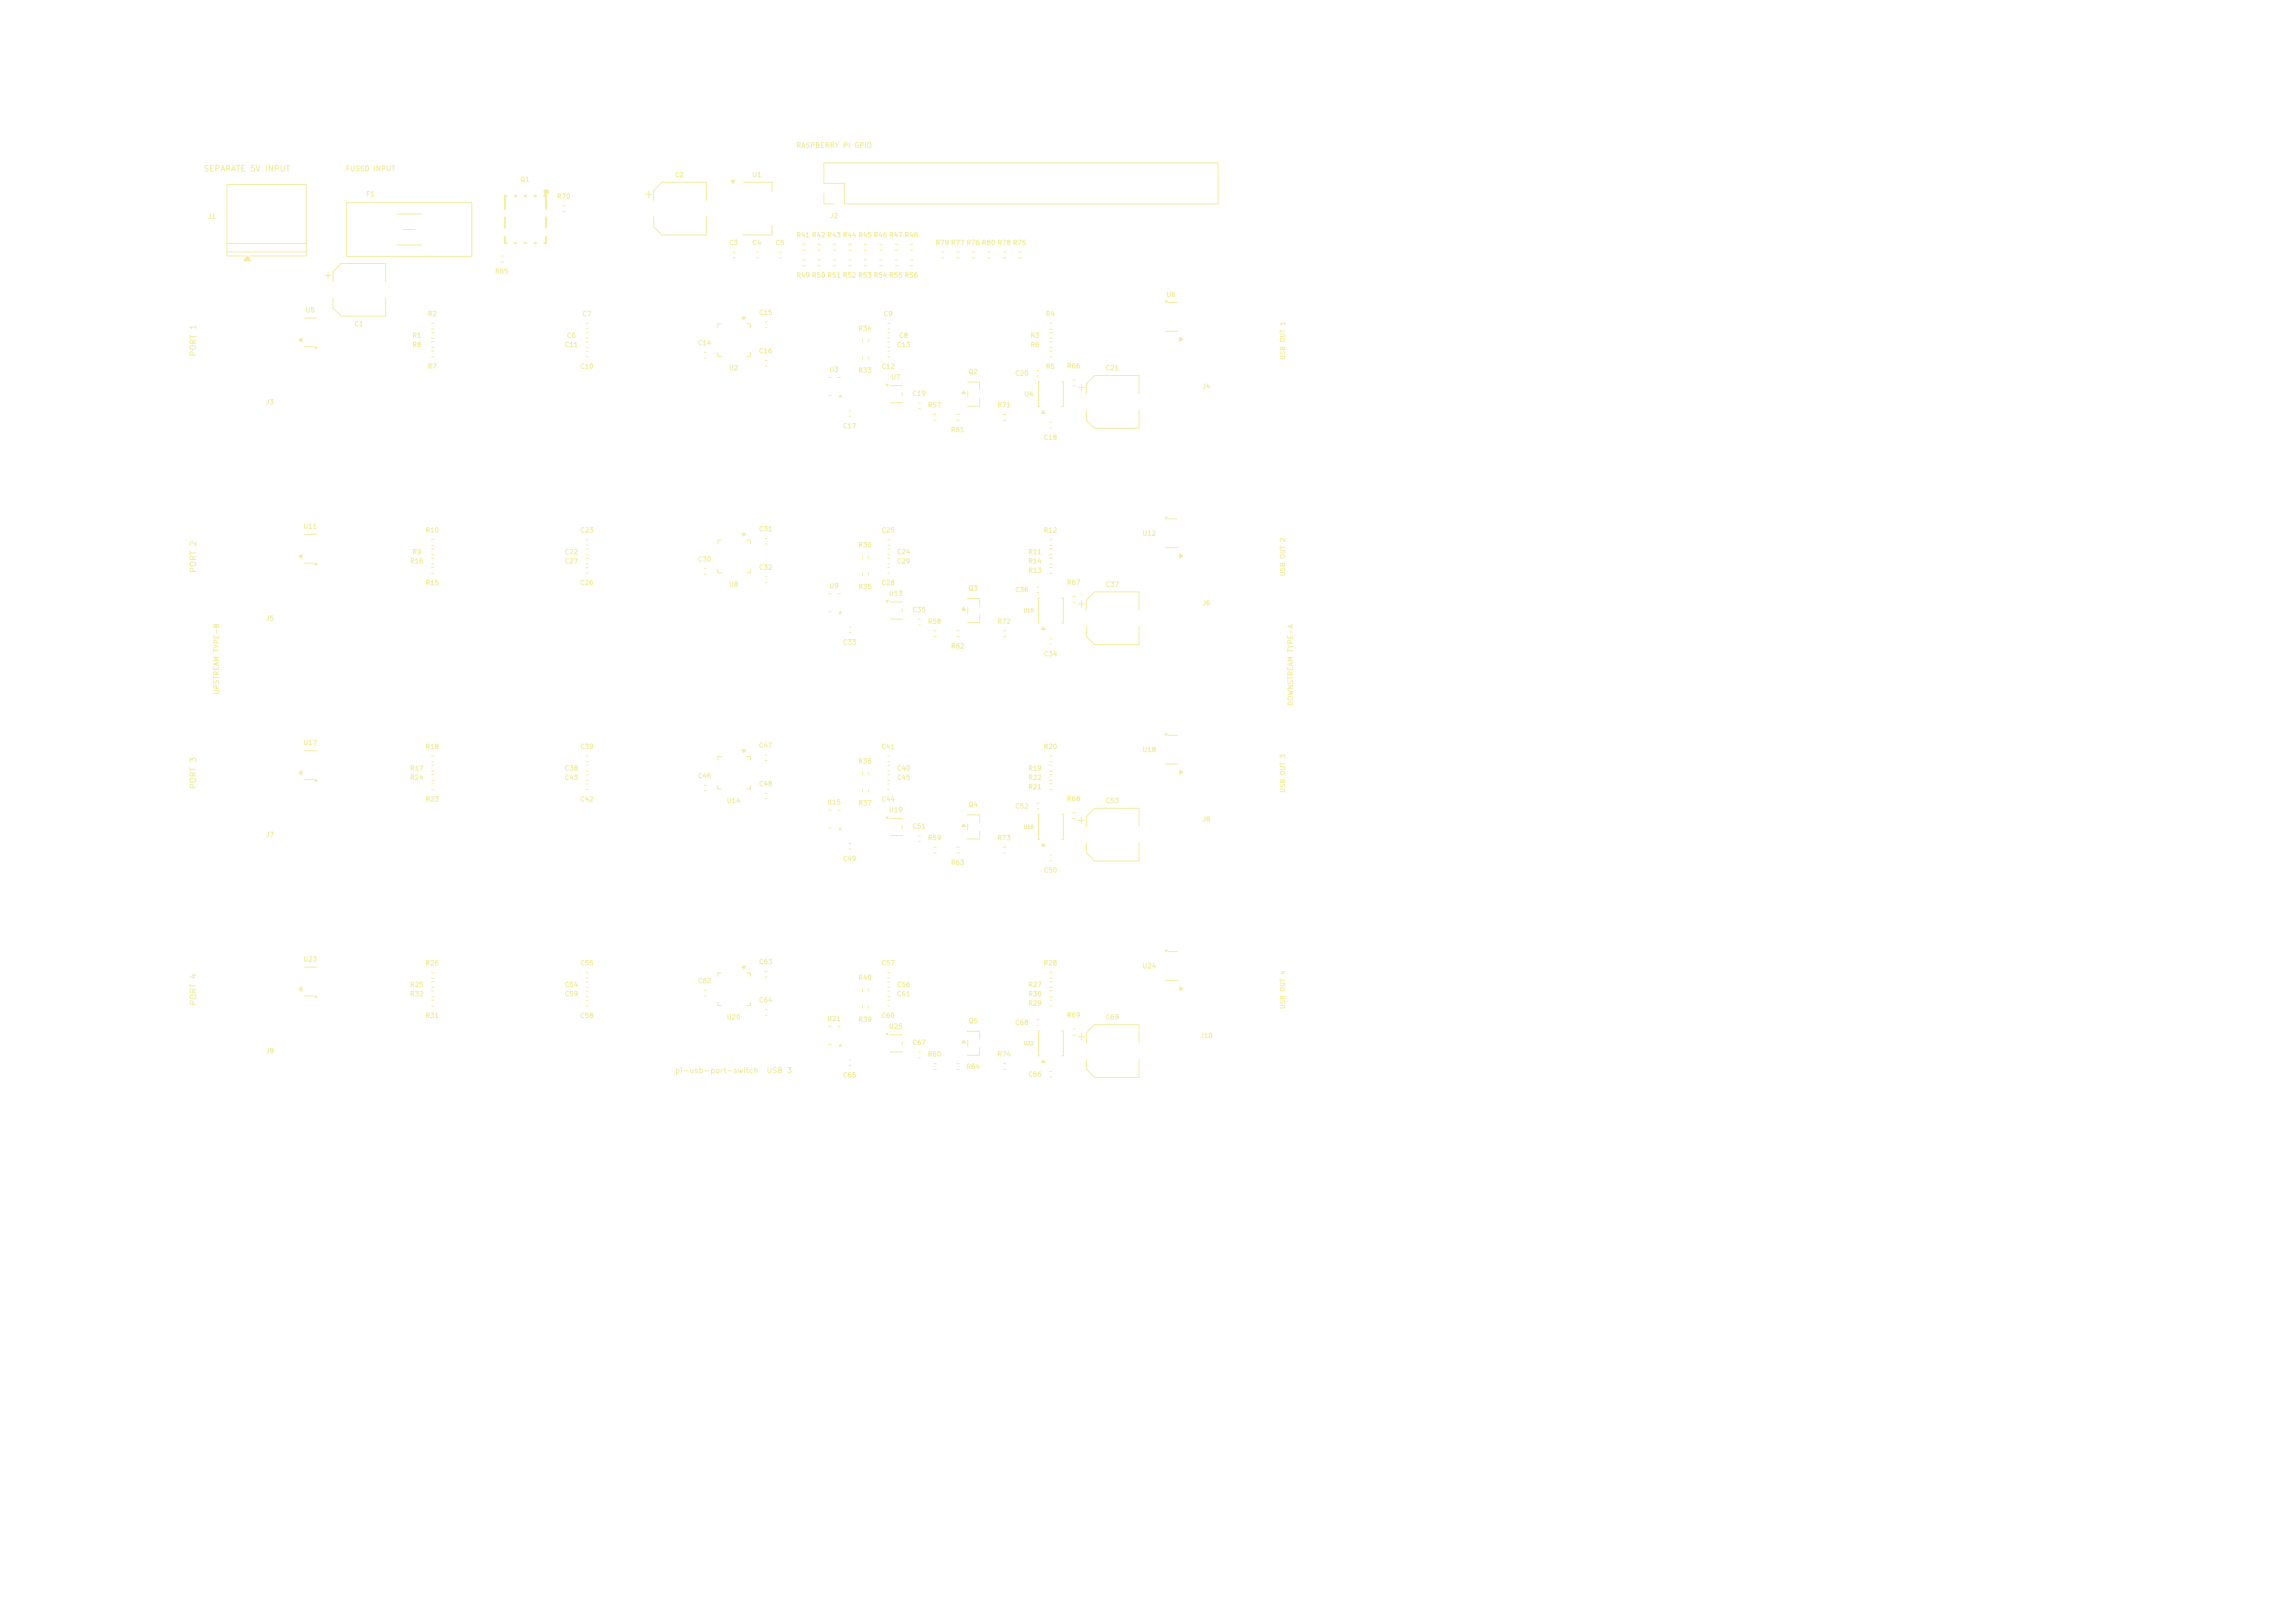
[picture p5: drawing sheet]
<svg xmlns="http://www.w3.org/2000/svg" width="297mm" height="210mm" viewBox="0 0 297 210" stroke-linecap="round" stroke-linejoin="round" font-family="sans-serif">
<defs><g id="words">
<g font-size=".8" fill="#f2eda1">
<text x="26.3" y="22.4">SEPARATE 5V INPUT</text>
<text x="25.6" y="46.2" transform="rotate(-90 25.6 46.2)">PORT 1</text>
<text x="25.6" y="74.2" transform="rotate(-90 25.6 74.2)">PORT 2</text>
<text x="25.6" y="102.2" transform="rotate(-90 25.6 102.2)">PORT 3</text>
<text x="25.6" y="130.2" transform="rotate(-90 25.6 130.2)">PORT 4</text>
</g>
<g font-size=".7" fill="#f2eda1">
<text x="44.7" y="22.3">FUSED INPUT</text>
<text x="103" y="19.3">RASPBERRY PI GPIO</text>
<text x="28.5" y="89.9" transform="rotate(-90 28.5 89.9)">UPSTREAM TYPE-B</text>
<text x="167.5" y="91.4" transform="rotate(-90 167.5 91.4)">DOWNSTREAM TYPE-A</text>
<text x="87.3" y="139">pi-usb-port-switch</text>
<text x="99.1" y="139">USB 3</text>
</g>
<g font-size=".6" fill="#f2eda1">
<text x="67.3" y="23.7">Q1</text>
<text x="87.3" y="23.1">C2</text>
<text x="97.3" y="23.1">U1</text>
<text x="26.9" y="28.5">J1</text>
<text x="47.3" y="25.6">F1</text>
<text x="72" y="25.9">R70</text>
<text x="107.4" y="28.4">J2</text>
<text x="64" y="35.6">R65</text>
<text x="94.3" y="31.9">C3</text>
<text x="97.3" y="31.9">C4</text>
<text x="100.3" y="31.9">C5</text>
<text x="103" y="30.9">R41 R42 R43 R44 R45 R46 R47 R48</text>
<text x="121" y="31.9">R79 R77 R76 R80 R78 R75</text>
<text x="39.5" y="40.6">U5</text>
<text x="55.3" y="41.1">R2</text>
<text x="75.3" y="41.1">C7</text>
<text x="98.2" y="40.9">C15</text>
<text x="103" y="36.1">R49 R50 R51 R52 R53 R54 R55 R56</text>
<text x="114.3" y="41.1">C9</text>
<text x="135.3" y="41.1">R4</text>
<text x="150.9" y="38.6">U6</text>
<text x="45.8" y="42.4">C1</text>
<text x="53.3" y="45.1">R8</text>
<text x="53.3" y="43.9">R1</text>
<text x="55.3" y="47.9">R7</text>
<text x="73" y="45.1">C11</text>
<text x="73.3" y="43.9">C6</text>
<text x="75" y="47.9">C10</text>
<text x="90.3" y="44.8">C14</text>
<text x="98.2" y="45.9">C16</text>
<text x="111" y="42.9">R34</text>
<text x="114" y="47.9">C12</text>
<text x="116" y="45.1">C13</text>
<text x="116.3" y="43.9">C8</text>
<text x="133.3" y="43.9">R3</text>
<text x="133.3" y="45.1">R6</text>
<text x="135.3" y="47.9">R5</text>
<text x="138" y="47.8">R66</text>
<text x="166.5" y="46.6" transform="rotate(-90 166.5 46.6)">USB OUT 1</text>
<text x="34.4" y="52.5">J3</text>
<text x="94.3" y="48.1">U2</text>
<text x="107.3" y="48.3">U3</text>
<text x="111" y="48.4">R33</text>
<text x="115.3" y="49.3">U7</text>
<text x="118" y="51.4">C19</text>
<text x="120" y="52.9">R57</text>
<text x="125.3" y="48.6">Q2</text>
<text x="129" y="52.9">R71</text>
<text x="131.3" y="48.8">C20</text>
<text x="132.5" y="51.5">U4</text>
<text x="143" y="48.1">C21</text>
<text x="155.6" y="50.5">J4</text>
<text x="109" y="55.6">C17</text>
<text x="123" y="56.1">R61</text>
<text x="135" y="57.1">C18</text>
<text x="39.2" y="68.6">U11</text>
<text x="53.3" y="71.9">R9</text>
<text x="55" y="69.1">R10</text>
<text x="73" y="71.9">C22</text>
<text x="75" y="69.1">C23</text>
<text x="98.2" y="68.9">C31</text>
<text x="111" y="70.9">R36</text>
<text x="114" y="69.1">C25</text>
<text x="116" y="71.9">C24</text>
<text x="133" y="71.9">R11</text>
<text x="135" y="69.1">R12</text>
<text x="147.8" y="69.5">U12</text>
<text x="53" y="73.1">R16</text>
<text x="55" y="75.9">R15</text>
<text x="73" y="73.1">C27</text>
<text x="75" y="75.9">C26</text>
<text x="90.3" y="72.8">C30</text>
<text x="94.3" y="76.1">U8</text>
<text x="98.2" y="73.9">C32</text>
<text x="107.3" y="76.3">U9</text>
<text x="111" y="76.4">R35</text>
<text x="114" y="75.9">C28</text>
<text x="115" y="77.3">U13</text>
<text x="116" y="73.1">C29</text>
<text x="125.3" y="76.6">Q3</text>
<text x="131.3" y="76.8">C36</text>
<text x="133" y="74.3">R13</text>
<text x="133" y="73.1">R14</text>
<text x="138" y="75.8">R67</text>
<text x="143" y="76.1">C37</text>
<text x="166.5" y="74.6" transform="rotate(-90 166.5 74.6)">USB OUT 2</text>
<text x="34.4" y="80.5">J5</text>
<text x="109" y="83.6">C33</text>
<text x="118" y="79.4">C35</text>
<text x="120" y="80.9">R58</text>
<text x="129" y="80.9">R72</text>
<text x="155.6" y="78.5">J6</text>
<text x="123" y="84.1">R62</text>
<text x="135" y="85.1">C34</text>
<text x="39.2" y="96.6">U17</text>
<text x="53" y="99.9">R17</text>
<text x="53" y="101.1">R24</text>
<text x="55" y="97.1">R18</text>
<text x="73" y="99.9">C38</text>
<text x="73" y="101.1">C43</text>
<text x="75" y="97.1">C39</text>
<text x="90.3" y="100.8">C46</text>
<text x="98.2" y="101.9">C48</text>
<text x="98.2" y="96.9">C47</text>
<text x="111" y="98.9">R38</text>
<text x="114" y="97.1">C41</text>
<text x="116" y="99.9">C40</text>
<text x="116" y="101.1">C45</text>
<text x="133" y="101.1">R22</text>
<text x="133" y="99.9">R19</text>
<text x="135" y="97.1">R20</text>
<text x="147.8" y="97.5">U18</text>
<text x="55" y="103.9">R23</text>
<text x="75" y="103.9">C42</text>
<text x="94" y="104.1">U14</text>
<text x="107" y="104.3">U15</text>
<text x="111" y="104.4">R37</text>
<text x="114" y="103.9">C44</text>
<text x="115" y="105.3">U19</text>
<text x="118" y="107.4">C51</text>
<text x="125.3" y="104.6">Q4</text>
<text x="131.3" y="104.8">C52</text>
<text x="133" y="102.3">R21</text>
<text x="138" y="103.8">R68</text>
<text x="143" y="104.1">C53</text>
<text x="155.6" y="106.5">J8</text>
<text x="166.5" y="102.6" transform="rotate(-90 166.5 102.6)">USB OUT 3</text>
<text x="34.4" y="108.5">J7</text>
<text x="109" y="111.6">C49</text>
<text x="120" y="108.9">R59</text>
<text x="123" y="112.1">R63</text>
<text x="129" y="108.9">R73</text>
<text x="135" y="113.1">C50</text>
<text x="39.2" y="124.6">U23</text>
<text x="55" y="125.1">R26</text>
<text x="75" y="125.1">C55</text>
<text x="98.2" y="124.9">C63</text>
<text x="114" y="125.1">C57</text>
<text x="135" y="125.1">R28</text>
<text x="147.8" y="125.5">U24</text>
<text x="53" y="127.9">R25</text>
<text x="53" y="129.1">R32</text>
<text x="55" y="131.9">R31</text>
<text x="73" y="129.1">C59</text>
<text x="73" y="127.9">C54</text>
<text x="75" y="131.9">C58</text>
<text x="90.3" y="127.4">C62</text>
<text x="98.2" y="129.9">C64</text>
<text x="111" y="126.9">R40</text>
<text x="114" y="131.9">C60</text>
<text x="116" y="129.1">C61</text>
<text x="116" y="127.9">C56</text>
<text x="133" y="127.9">R27</text>
<text x="133" y="130.3">R29</text>
<text x="133" y="129.1">R30</text>
<text x="138" y="131.8">R69</text>
<text x="166.5" y="130.6" transform="rotate(-90 166.5 130.6)">USB OUT 4</text>
<text x="34.4" y="136.5">J9</text>
<text x="94" y="132.1">U20</text>
<text x="107" y="132.3">U21</text>
<text x="111" y="132.4">R39</text>
<text x="115" y="133.3">U25</text>
<text x="118" y="135.4">C67</text>
<text x="120" y="136.9">R60</text>
<text x="125.3" y="132.6">Q5</text>
<text x="129" y="136.9">R74</text>
<text x="131.3" y="132.8">C68</text>
<text x="143" y="132.1">C69</text>
<text x="155.3" y="134.5">J10</text>
<text x="109" y="139.6">C65</text>
<text x="125" y="138.5">R64</text>
<text x="133" y="139.5">C66</text>
</g>
<g font-size=".4" fill="#f2eda1">
<text x="132.4" y="79.3">U10</text>
<text x="132.4" y="107.3">U16</text>
<text x="132.4" y="135.3">U22</text>
</g>
</g></defs>
<path d="M152.7 127.7l.4 .2-.4 .3z" fill="none" stroke="#f2eda1" stroke-width=".13"/>
<path d="M152.7 127.7l.4 .2-.4 .3z" fill="#f2eda1"/>
<path d="M55.8 44.2h.4M55.8 45h.4M109.9 53.1h.2M109.9 53.9h.2M135.8 73.4h.4M135.8 74.2h.4M39.4 97.1h1.6M39.4 100.9h1.2M40.9 100.9l.1 .2h-.3zM138.8 105.2h.4M138.8 105.9h.4" fill="none" stroke="#f2eda1" stroke-width=".13"/>
<path d="M40.9 100.9l.1 .2h-.3z" fill="#f2eda1"/>
<g fill="none" stroke="#f2eda1" stroke-width=".13">
<path d="M94.9 32.6h.2M94.9 33.4h.2M91.1 73.6h.3M91.1 74.3h.3M92.9 73.6v.5h.5M93.4 69.9h-.5v.5M96 69h.5l-.3 .4zM96.6 69.9h.5v.5M97.1 73.6v.5h-.5M118.9 108.1h.2M118.9 108.9h.2M75.9 128.2h.2"/>
<path d="M75.9 129h.2"/>
</g>
<path d="M96 69h.5l-.3 .4z" fill="#f2eda1"/>
<g fill="none" stroke="#f2eda1" stroke-width=".13">
<path d="M118.9 52.1h.2M118.9 52.9h.2M75.9 69.8h.2M75.9 70.6h.2M123.8 81.6h.4M123.8 82.4h.4M107.2 104.8h.4M107.2 107.2h.4M108.4 104.8h.3M108.8 107.2l.1 .2h-.3zM109.9 109.1h.2M109.9 109.9h.2"/>
<path d="M99 125.7h.3M99 126.4h.3M135.8 125.8h.4M135.8 126.6h.4"/>
</g>
<path d="M108.8 107.2l.1 .2h-.3z" fill="#f2eda1"/>
<path d="M103.8 33.6h.4M103.8 34.4h.4M92.9 45.6v.5h.5M93.4 41.9h-.5v.5M96 41h.5l-.3 .4zM96.6 41.9h.5v.5M97.1 45.6v.5h-.5" fill="none" stroke="#f2eda1" stroke-width=".13"/>
<path d="M96 41h.5l-.3 .4z" fill="#f2eda1"/>
<g fill="none" stroke="#f2eda1" stroke-width=".13">
<path d="M129.8 53.6h.4M129.8 54.4h.4M39.4 69.1h1.6M39.4 72.9h1.2M40.9 72.9l.1 .1h-.3zM135.8 71h.4M135.8 71.8h.4M114.9 99h.2M114.9 99.8h.2M120.8 109.6h.4M120.8 110.4h.4M55.8 127h.4"/>
<path d="M55.8 127.8h.4M75.9 127h.2M75.9 127.8h.2M99 130.6h.3M99 131.4h.3M114.9 128.2h.2M114.9 129h.2M118.9 136.1h.2M118.9 136.9h.2"/>
</g>
<path d="M40.9 72.9l.1 .1h-.3z" fill="#f2eda1"/>
<path d="M124.7 50.6l.2 .4h-.4zM125.2 49.5l1.6-.1v1M125.2 50.6v.8M126.8 51.6v1l-1.6-.1M114.9 100.2h.2M114.9 101h.2" fill="none" stroke="#f2eda1" stroke-width=".13"/>
<path d="M124.7 50.6l.2 .4h-.4z" fill="#f2eda1"/>
<g fill="none" stroke="#f2eda1" stroke-width=".13">
<path d="M106.6 21.1h51v5.3h-48.3v-2.7h-2.7zM106.6 25v1.4h1.4M107.8 33.6h.4M107.8 34.4h.4M109.8 31.6h.4M109.8 32.4h.4M55.8 43h.4M55.8 43.8h.4M111.6 43.9v.3M112.4 43.9v.3M111.6 74.2v.3M112.4 74.2v.3"/>
<path d="M114.9 69.8h.2M114.9 70.6h.2M114.9 71h.2M114.9 71.8h.2M135.8 72.2h.4M135.8 73h.4M55.8 99h.4M55.8 99.8h.4M75.9 99h.2M75.9 99.8h.2M123.8 109.6h.4M123.8 110.4h.4"/>
<path d="M39.4 128.9h1.2M39.4 125.1h1.6M40.9 128.9l.1 .2h-.3zM91.1 128.1h.3M91.1 128.9h.3M129.8 137.6h.4M129.8 138.4h.4"/>
</g>
<path d="M40.9 128.9l.1 .2h-.3z" fill="#f2eda1"/>
<path d="M117.8 31.6h.4M117.8 32.4h.4M125.8 32.6h.4M125.8 33.4h.4M75.9 73.4h.2M75.9 74.2h.2M152.7 99.7l.4 .2-.4 .3zM75.9 101.4h.2M75.9 102.2h.2" fill="none" stroke="#f2eda1" stroke-width=".13"/>
<path d="M152.7 99.7l.4 .2-.4 .3z" fill="#f2eda1"/>
<path d="M152.7 71.7l.4 .2-.4 .3z" fill="none" stroke="#f2eda1" stroke-width=".13"/>
<path d="M152.7 71.7l.4 .2-.4 .3z" fill="#f2eda1"/>
<path d="M105.8 33.6h.4M105.8 34.4h.4M55.8 72.2h.4M55.8 73h.4M107.2 76.8h.4M107.2 79.2h.4M108.4 76.8h.3M108.8 79.2l.1 .2h-.3zM139.6 106.2h.7M140 105.8v.7M140.6 106.9v-1.2l1.1-1.1h5.7v2.3M140.6 109.1v1.2l1.1 1.1h5.7v-2.3" fill="none" stroke="#f2eda1" stroke-width=".13"/>
<path d="M108.8 79.2l.1 .2h-.3z" fill="#f2eda1"/>
<path d="M123.8 32.6h.4M123.8 33.4h.4M75.9 43h.2M75.9 43.8h.2M114.7 77.7h.3l-.2 .2zM115.3 77.9h1.4M116.7 78.8v.4M55.8 97.8h.4M55.8 98.6h.4M75.9 97.8h.2M75.9 98.6h.2M115.3 80.1h1.4" fill="none" stroke="#f2eda1" stroke-width=".13"/>
<path d="M114.7 77.7h.3l-.2 .2z" fill="#f2eda1"/>
<path d="M134.6 77.4h-.2v3.2h.2M137.4 77.4h.2v3.2h-.2M135 81.1l.3 .4h-.5zM55.8 129.4h.4M55.8 130.2h.4" fill="none" stroke="#f2eda1" stroke-width=".13"/>
<path d="M135 81.1l.3 .4h-.5z" fill="#f2eda1"/>
<path d="M105.8 31.6h.4M105.8 32.4h.4M114.7 49.7h.3l-.2 .2zM115.3 49.9h1.4M115.3 52.1h1.4M116.7 50.8v.4M55.8 71h.4M55.8 71.8h.4" fill="none" stroke="#f2eda1" stroke-width=".13"/>
<path d="M114.7 49.7h.3l-.2 .2z" fill="#f2eda1"/>
<g fill="none" stroke="#f2eda1" stroke-width=".13">
<path d="M103.8 31.6h.4M103.8 32.4h.4M131.8 32.6h.4M131.8 33.4h.4M139.6 50.2h.7M140 49.8v.7M140.6 50.9v-1.2l1.1-1.1h5.7v2.3M140.6 53.1v1.2l1.1 1.1h5.7v-2.3M111.6 71.9v.3M112.4 71.9v.3M138.8 77.2h.4M138.8 77.9h.4"/>
<path d="M55.8 101.4h.4M55.8 102.2h.4M135.8 100.2h.4M135.8 101h.4M150.8 122.9h.3l-.2 .2zM150.8 126.9h1.6M151.2 123.1h1.2"/>
</g>
<path d="M150.8 122.9h.3l-.2 .2z" fill="#f2eda1"/>
<path d="M134.6 105.4h-.2v3.2h.2M135 109.1l.3 .4h-.5zM137.4 105.4h.2v3.2h-.2" fill="none" stroke="#f2eda1" stroke-width=".13"/>
<path d="M135 109.1l.3 .4h-.5z" fill="#f2eda1"/>
<path d="M135.8 99h.4M135.8 99.8h.4M92.9 129.6v.5h.5M93.4 125.9h-.5v.5M96 125h.5l-.3 .4zM96.6 125.9h.5v.5M97.1 129.6v.5h-.5M109.9 137.1h.2M109.9 137.9h.2" fill="none" stroke="#f2eda1" stroke-width=".13"/>
<path d="M96 125h.5l-.3 .4z" fill="#f2eda1"/>
<path d="M93.4 97.9h-.5v.5M96 97h.5l-.3 .4zM96.6 97.9h.5v.5M92.9 101.6v.5h.5M97.1 101.6v.5h-.5M99 102.6h.3M99 103.4h.3" fill="none" stroke="#f2eda1" stroke-width=".13"/>
<path d="M96 97h.5l-.3 .4z" fill="#f2eda1"/>
<g fill="none" stroke="#f2eda1" stroke-width=".13">
<path d="M114.9 41.8h.2M114.9 42.6h.2M55.8 69.8h.4M55.8 70.6h.4M38.7 128l.4-.3v.6zM114.9 125.8h.2M114.9 126.6h.2M135.8 127h.4M135.8 127.8h.4M139.6 134.2h.7M140 133.8v.7M140.6 134.9v-1.2l1.1-1.1h5.7v2.3"/>
<path d="M140.6 137.1v1.2l1.1 1.1h5.7v-2.3"/>
</g>
<path d="M38.7 128l.4-.3v.6z" fill="#f2eda1"/>
<g fill="none" stroke="#f2eda1" stroke-width=".13">
<path d="M42.1 35.7h.7M42.5 35.3v.7M43.1 36.4v-1.2l1.1-1.1h5.7v2.3M43.1 38.6v1.2l1.1 1.1h5.7v-2.3M64.8 33.1h.4M64.8 33.9h.4M111.8 31.6h.4M111.8 32.4h.4M115.8 33.6h.4M115.8 34.4h.4M127.8 32.6h.4M127.8 33.4h.4"/>
<path d="M55.8 45.4h.4M55.8 46.2h.4M114.9 43h.2M114.9 43.8h.2M120.8 53.6h.4M120.8 54.4h.4M123.8 53.6h.4M123.8 54.4h.4M135.8 45.4h.4M135.8 46.2h.4M134.2 75.9h.2M134.2 76.7h.2"/>
<path d="M135.8 69.8h.4M135.8 70.6h.4M114.9 97.8h.2M114.9 98.6h.2M135.9 82.6h.2M135.9 83.4h.2M91.1 101.6h.3M91.1 102.3h.3M111.6 102.2v.3M112.4 102.2v.3M135.8 101.4h.4M135.8 102.2h.4"/>
<path d="M75.9 125.8h.2M75.9 126.6h.2M134.6 133.4h-.2v3.2h.2M135 137.1l.3 .4h-.5zM135.8 129.4h.4M135.8 130.2h.4M135.9 138.6h.2M135.9 139.4h.2M137.4 133.4h.2v3.2h-.2"/>
</g>
<path d="M135 137.1l.3 .4h-.5z" fill="#f2eda1"/>
<g fill="none" stroke="#f2eda1" stroke-width=".13">
<path d="M44.9 26.2h16.2v7h-16.2zM51.4 27.7h3.2M51.4 31.7h3.2M52.2 29.7h1.5M94.6 23.4h.5l-.2 .3zM96.2 23.6h3.7v1.3M99.9 29.2v1.2h-3.7M129.8 32.6h.4M129.8 33.4h.4M114.9 129.4h.2M114.9 130.2h.2M138.8 133.2h.4"/>
<path d="M138.8 133.9h.4"/>
</g>
<path d="M94.6 23.4h.5l-.2 .3z" fill="#f2eda1"/>
<g fill="none" stroke="#f2eda1" stroke-width=".13">
<path d="M38.7 44l.4-.3v.6zM75.9 45.4h.2M75.9 46.2h.2M135.8 43h.4M135.8 43.8h.4M135.8 41.8h.4M135.8 42.6h.4M75.9 72.2h.2M75.9 73h.2M99 97.7h.3M99 98.4h.3M109.9 81.1h.2"/>
<path d="M109.9 81.9h.2M55.8 125.8h.4M55.8 126.6h.4M111.6 130.2v.3M112.4 130.2v.3M123.8 137.6h.4M123.8 138.4h.4"/>
</g>
<path d="M38.7 44l.4-.3v.6z" fill="#f2eda1"/>
<path d="M38.7 100l.4-.3v.6z" fill="none" stroke="#f2eda1" stroke-width=".13"/>
<path d="M38.7 100l.4-.3v.6z" fill="#f2eda1"/>
<path d="M134.6 49.4h-.2v3.2h.2M135 53.1l.3 .4h-.5zM137.4 49.4h.2v3.2h-.2" fill="none" stroke="#f2eda1" stroke-width=".13"/>
<path d="M135 53.1l.3 .4h-.5z" fill="#f2eda1"/>
<path d="M111.6 46.2v.3M112.4 46.2v.3M135.8 44.2h.4M135.8 45h.4M55.8 73.4h.4M55.8 74.2h.4M107.2 132.8h.4M107.2 135.2h.4M108.4 132.8h.3M108.8 135.2l.1 .2h-.3z" fill="none" stroke="#f2eda1" stroke-width=".13"/>
<path d="M108.8 135.2l.1 .2h-.3z" fill="#f2eda1"/>
<path d="M114.9 101.4h.2M114.9 102.2h.2M114.7 133.7h.3l-.2 .2zM115.3 133.9h1.4M115.3 136.1h1.4M116.7 134.8v.4" fill="none" stroke="#f2eda1" stroke-width=".13"/>
<path d="M114.7 133.7h.3l-.2 .2z" fill="#f2eda1"/>
<path d="M38.7 72l.4-.3v.6z" fill="none" stroke="#f2eda1" stroke-width=".13"/>
<path d="M38.7 72l.4-.3v.6z" fill="#f2eda1"/>
<path d="M139.6 78.2h.7M140 77.8v.7M140.6 78.9v-1.2l1.1-1.1h5.7v2.3M140.6 81.1v1.2l1.1 1.1h5.7v-2.3M55.8 100.2h.4M55.8 101h.4M114.7 105.7h.3l-.2 .2zM115.3 105.9h1.4M115.3 108.1h1.4M116.7 106.8v.4M55.8 128.2h.4M55.8 129h.4" fill="none" stroke="#f2eda1" stroke-width=".13"/>
<path d="M114.7 105.7h.3l-.2 .2z" fill="#f2eda1"/>
<g fill="none" stroke="#f2eda1" stroke-width=".13">
<path d="M97.9 32.6h.2M97.9 33.4h.2M121.8 32.6h.4M121.8 33.4h.4M150.8 38.9h.3l-.2 .2zM151.2 39.1h1.2M99 41.7h.3M99 42.4h.3M114.9 45.4h.2M114.9 46.2h.2M150.8 42.9h1.6M99 69.7h.3"/>
<path d="M99 70.4h.3M111.6 99.9v.3M112.4 99.9v.3M135.8 97.8h.4M135.8 98.6h.4M120.8 137.6h.4M120.8 138.4h.4M135.8 128.2h.4M135.8 129h.4"/>
</g>
<path d="M150.8 38.9h.3l-.2 .2z" fill="#f2eda1"/>
<path d="M111.8 33.6h.4M111.8 34.4h.4M75.9 41.8h.2M75.9 42.6h.2M135.9 54.6h.2M135.9 55.4h.2M120.8 81.6h.4M120.8 82.4h.4M150.8 95h.3l-.2 .1zM150.8 98.9h1.6M151.2 95.1h1.2" fill="none" stroke="#f2eda1" stroke-width=".13"/>
<path d="M150.8 95h.3l-.2 .1z" fill="#f2eda1"/>
<path d="M39.4 41.1h1.6M39.4 44.9h1.2M40.9 44.9l.1 .1h-.3zM138.8 49.2h.4M138.8 49.9h.4M135.9 110.6h.2M135.9 111.4h.2" fill="none" stroke="#f2eda1" stroke-width=".13"/>
<path d="M40.9 44.9l.1 .1h-.3z" fill="#f2eda1"/>
<g fill="none" stroke="#f2eda1" stroke-width=".13">
<path d="M72.8 26.6h.4M72.8 27.4h.4M100.9 32.6h.2M100.9 33.4h.2M107.8 31.6h.4M107.8 32.4h.4M113.8 31.6h.4M113.8 32.4h.4M113.8 33.6h.4M113.8 34.4h.4M117.8 33.6h.4M117.8 34.4h.4"/>
<path d="M107.2 48.8h.4M107.2 51.2h.4M108.4 48.8h.3M108.8 51.2l.1 .1h-.3zM114.9 44.2h.2M114.9 45h.2M134.2 47.9h.2M134.2 48.7h.2M75.9 71h.2M75.9 71.8h.2M99 74.6h.3M99 75.4h.3"/>
<path d="M129.8 81.6h.4M129.8 82.4h.4M111.6 127.9v.3M112.4 127.9v.3M114.9 127h.2M114.9 127.8h.2"/>
</g>
<path d="M108.8 51.2l.1 .1h-.3z" fill="#f2eda1"/>
<path d="M124.7 134.6l.2 .3h-.4zM125.2 133.5l1.6-.1v1M125.2 134.6v.8M126.8 135.6v1l-1.6-.1" fill="none" stroke="#f2eda1" stroke-width=".13"/>
<path d="M124.7 134.6l.2 .3h-.4z" fill="#f2eda1"/>
<path d="M29.4 31.5h10.2M29.4 32.6h10.2M31.7 33.1h-2.3v-9.2h10.2v9.2h-7.3M32 33.1l.4 .6h-.8zM109.8 33.6h.4M109.8 34.4h.4M118.9 80.1h.2M118.9 80.9h.2M134.2 131.9h.2M134.2 132.7h.2" fill="none" stroke="#f2eda1" stroke-width=".13"/>
<path d="M32 33.1l.4 .6h-.8z" fill="#f2eda1"/>
<path d="M152.7 43.7l.4 .2-.4 .3z" fill="none" stroke="#f2eda1" stroke-width=".13"/>
<path d="M152.7 43.7l.4 .2-.4 .3z" fill="#f2eda1"/>
<g fill="none" stroke="#f2eda1" stroke-width=".13">
<path d="M99 46.6h.3M99 47.4h.3M114.9 72.2h.2M114.9 73h.2M150.8 67h.3l-.2 .1zM150.8 70.9h1.6M151.2 67.1h1.2"/>
<circle cx="70.6" cy="25.2" r=".03"/>
</g>
<path d="M65.3 28.1v1.4M65.3 30.6v.9h.3M65.6 25.4h-.3v1.7M66.6 25.4h.2M66.6 31.5h.2M67.9 25.4h.2M67.9 31.5h.2M69.2 25.4h.2M69.2 31.5h.2M70.4 25.4h.3v1.7M70.7 30.6v.9h-.3M70.7 28.1v1.4" fill="none" stroke="#f2eda1" stroke-width=".25"/>
<circle cx="70.7" cy="24.8" r=".23" fill="#f2eda1" stroke="#f2eda1" stroke-width=".25"/>
<path d="M150.8 67h.3l-.2 .1z" fill="#f2eda1"/>
<path d="M75.9 44.2h.2M75.9 45h.2M114.9 73.4h.2M114.9 74.2h.2M124.7 106.6l.2 .4h-.4zM125.2 105.5l1.6-.1v1M125.2 106.6v.8M126.8 107.6v1l-1.6-.1" fill="none" stroke="#f2eda1" stroke-width=".13"/>
<path d="M124.7 106.6l.2 .4h-.4z" fill="#f2eda1"/>
<path d="M91.1 45.6h.3M91.1 46.3h.3M124.7 78.6l.2 .4h-.4zM125.2 77.5l1.6-.1v1M125.2 78.6v.8M126.8 79.6v1l-1.6-.1" fill="none" stroke="#f2eda1" stroke-width=".13"/>
<path d="M124.7 78.6l.2 .4h-.4z" fill="#f2eda1"/>
<g fill="none" stroke="#f2eda1" stroke-width=".13">
<path d="M83.6 25.2h.7M84 24.8v.7M84.6 25.9v-1.2l1.1-1.1h5.7v2.3M84.6 28.1v1.2l1.1 1.1h5.7v-2.3M115.8 31.6h.4M115.8 32.4h.4M55.8 41.8h.4M55.8 42.6h.4M75.9 100.2h.2M75.9 101h.2M129.8 109.6h.4M129.8 110.4h.4"/>
<path d="M134.2 103.9h.2M134.2 104.7h.2M75.9 129.4h.2M75.9 130.2h.2"/>
</g>
<use href="#words"/>
</svg>
